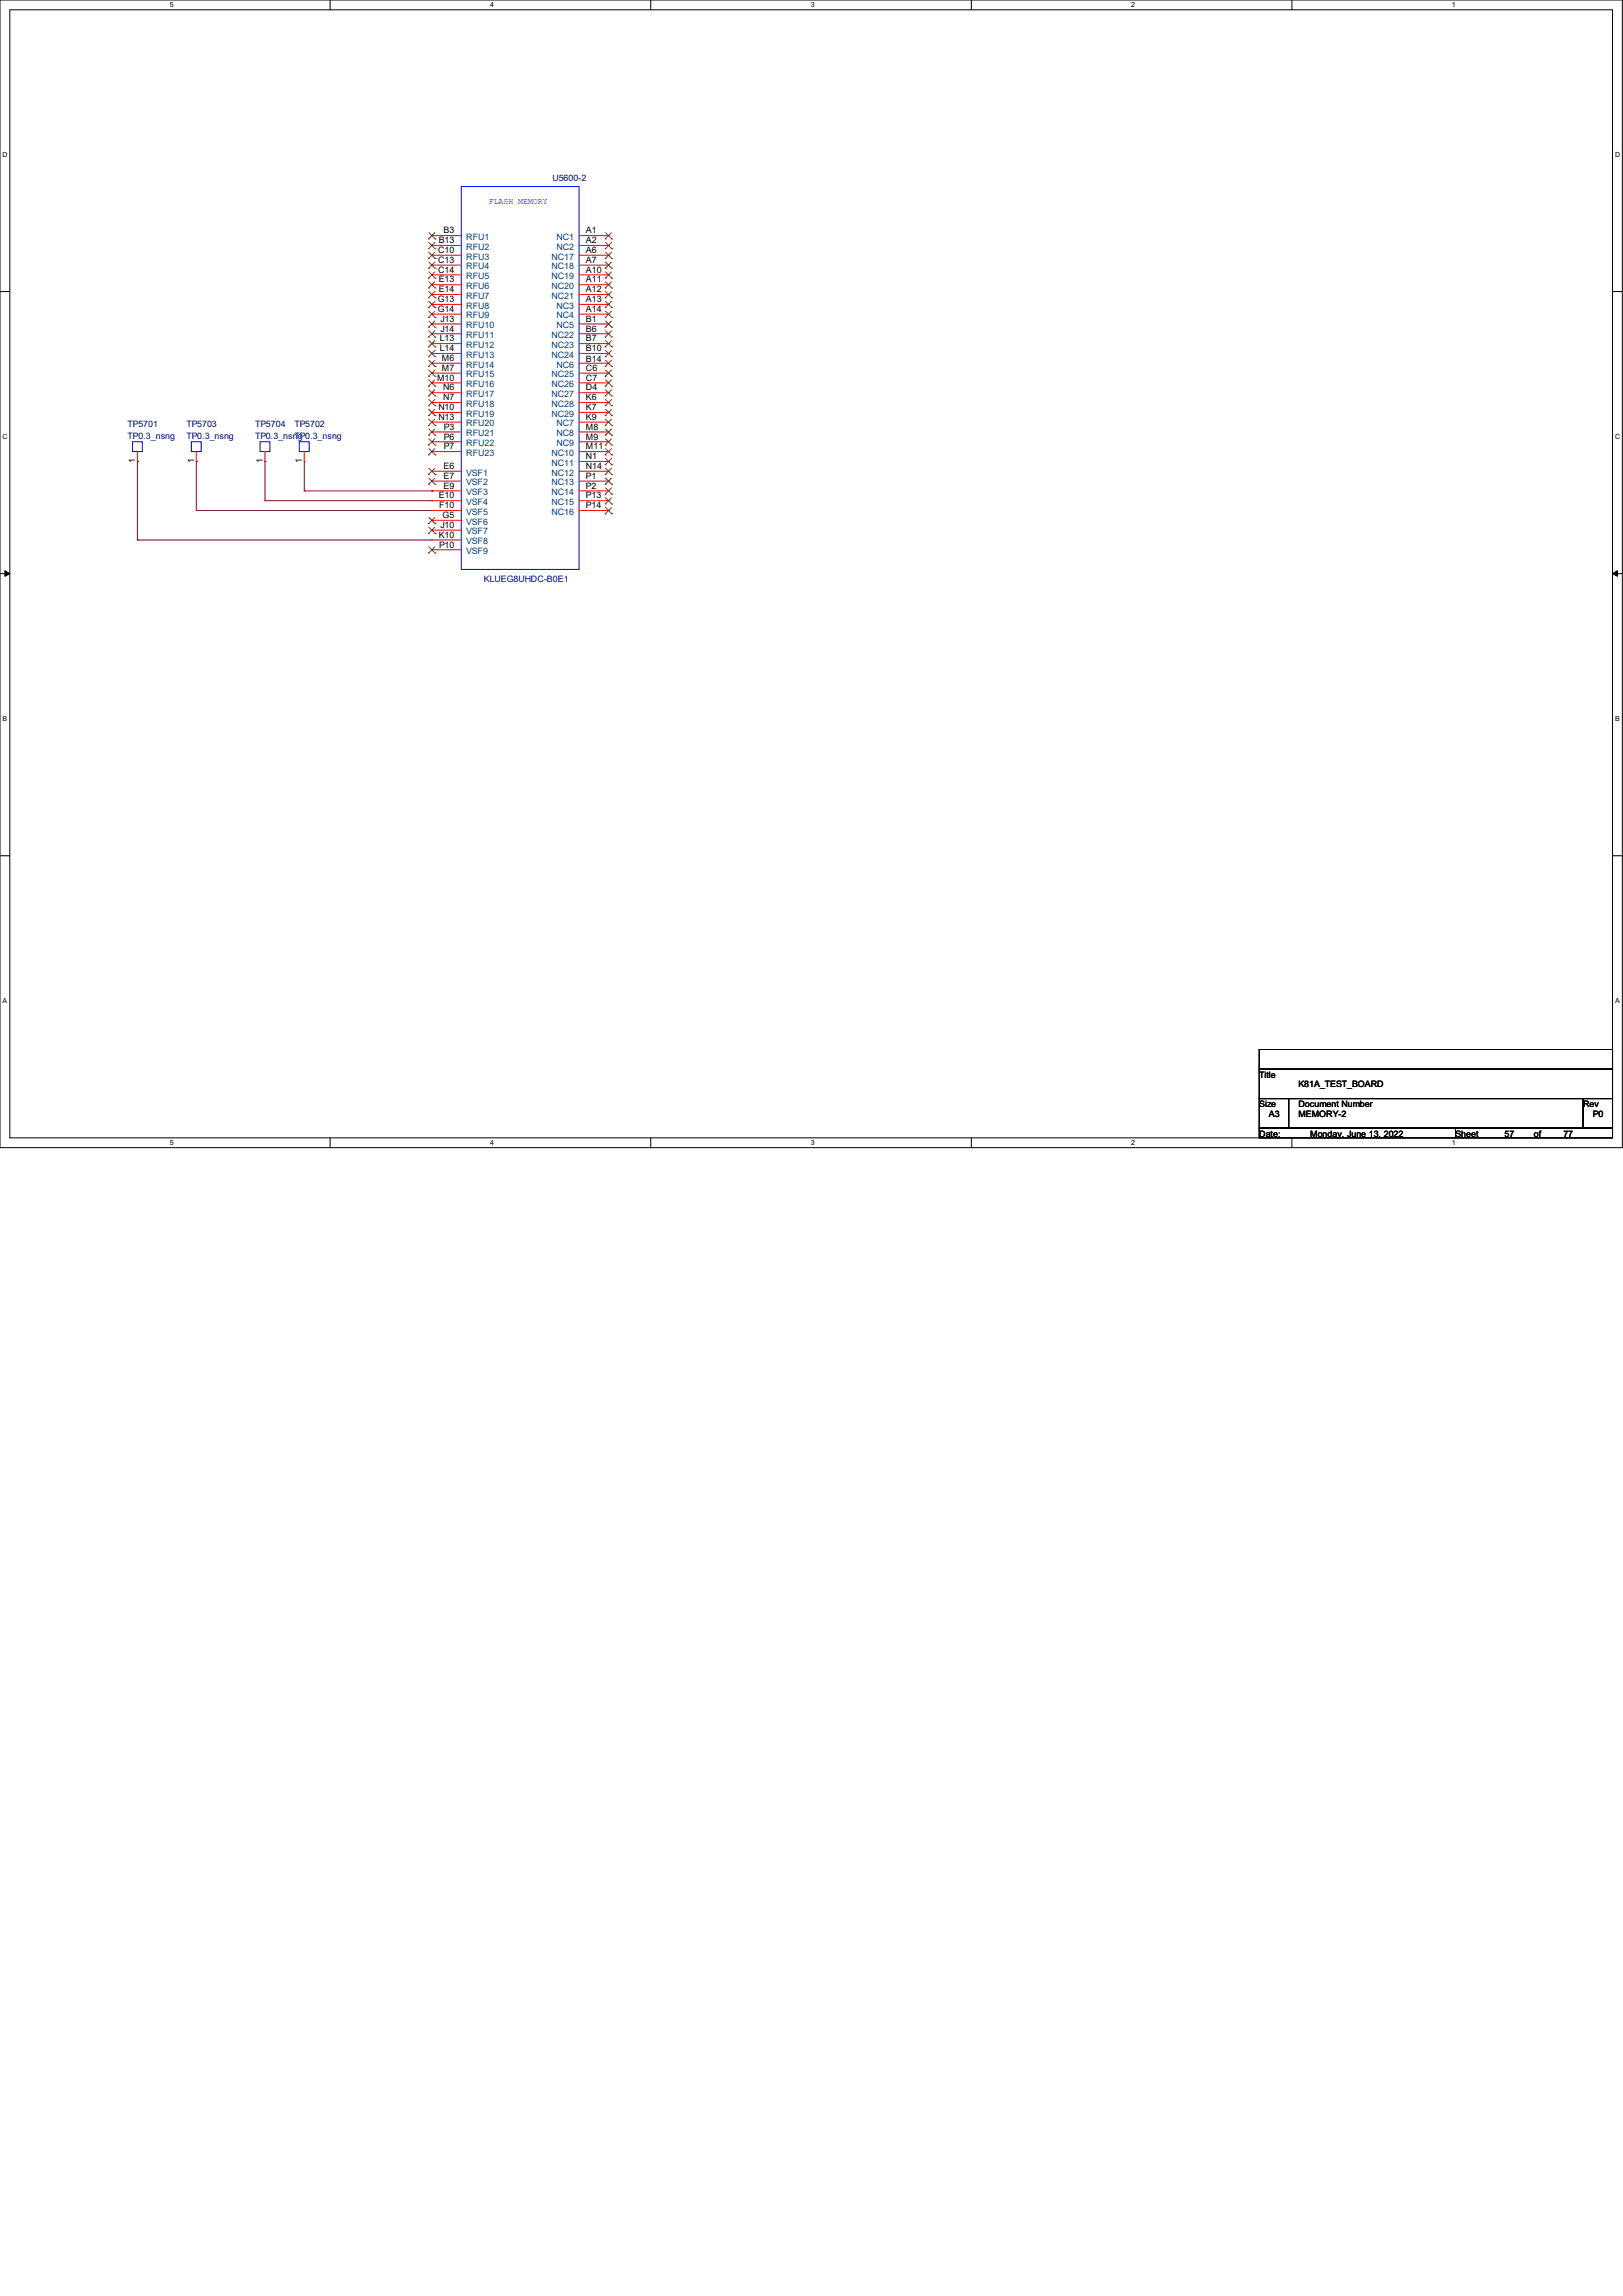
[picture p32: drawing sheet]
<svg xmlns="http://www.w3.org/2000/svg" width="210mm" height="297mm" viewBox="0 0 210 297" stroke-linecap="round" stroke-linejoin="round" font-family="sans-serif">
<defs><g id="words">
<g font-size="1.1" fill="#000080">
<text x="71.5" y="23.5">U5600-2</text>
<text x="16.5" y="55.2">TP5701</text>
<text x="16.5" y="56.7">TP0.3_nsng</text>
<text x="24.1" y="55.2">TP5703</text>
<text x="24.1" y="56.7">TP0.3_nsng</text>
<text x="33" y="55.2">TP5704</text>
<text x="33" y="56.7">TP0.3_nsng</text>
<text x="38.1" y="55.2">TP5702</text>
<text x="38.1" y="56.7">TP0.3_nsng</text>
<text x="62.6" y="75.3">KLUEG8UHDC-B0E1</text>
</g>
<text font-size="1.1" fill="#00f" x="63.2" y="26.4">FLASH MEMORY</text>
<g font-size="1.1">
<text x="56.7" y="32.7">C10</text>
<text x="56.7" y="34">C13</text>
<text x="56.7" y="35.3">C14</text>
<text x="56.8" y="31.5">B13</text>
<text x="57.4" y="30.2">B3</text>
<text x="75.8" y="30.2">A1</text>
<text x="75.8" y="31.5">A2</text>
<text x="75.8" y="32.7">A6</text>
<text x="75.8" y="34">A7</text>
<text x="75.8" y="35.3">A10</text>
<text x="56.6" y="39.1">G13</text>
<text x="56.6" y="40.3">G14</text>
<text x="56.8" y="36.5">E13</text>
<text x="56.8" y="37.8">E14</text>
<text x="57" y="41.6">J13</text>
<text x="75.8" y="39.1">A13</text>
<text x="75.8" y="40.3">A14</text>
<text x="75.8" y="41.6">B1</text>
<text x="75.8" y="36.5">A11</text>
<text x="75.8" y="37.8">A12</text>
<text x="56.9" y="44.2">L13</text>
<text x="56.9" y="45.4">L14</text>
<text x="57" y="42.9">J14</text>
<text x="57.2" y="46.7">M6</text>
<text x="57.2" y="48">M7</text>
<text x="75.8" y="46.8">B14</text>
<text x="75.8" y="42.9">B6</text>
<text x="75.8" y="44.2">B7</text>
<text x="75.8" y="45.4">B10</text>
<text x="75.8" y="48">C6</text>
<text x="56.6" y="49.2">M10</text>
<text x="56.7" y="53">N10</text>
<text x="57.4" y="50.5">N6</text>
<text x="57.4" y="51.8">N7</text>
<text x="75.8" y="49.2">C7</text>
<text x="75.8" y="50.5">D4</text>
<text x="75.8" y="51.8">K6</text>
<text x="75.8" y="53">K7</text>
<text x="17.5" y="59.9" transform="rotate(-90 17.5 59.9)">1</text>
<text x="25.1" y="59.9" transform="rotate(-90 25.1 59.9)">1</text>
<text x="34" y="59.9" transform="rotate(-90 34 59.9)">1</text>
<text x="39.1" y="59.9" transform="rotate(-90 39.1 59.9)">1</text>
<text x="56.7" y="54.3">N13</text>
<text x="57.4" y="55.6">P3</text>
<text x="57.4" y="56.9">P6</text>
<text x="57.4" y="58.1">P7</text>
<text x="75.8" y="54.3">K9</text>
<text x="75.8" y="55.6">M8</text>
<text x="75.8" y="56.9">M9</text>
<text x="75.8" y="58.1">M11</text>
<text x="75.8" y="59.4">N1</text>
<text x="56.8" y="64.5">E10</text>
<text x="56.8" y="65.7">F10</text>
<text x="57.4" y="60.7">E6</text>
<text x="57.4" y="61.9">E7</text>
<text x="57.4" y="63.2">E9</text>
<text x="75.8" y="60.7">N14</text>
<text x="75.8" y="61.9">P1</text>
<text x="75.8" y="63.2">P2</text>
<text x="75.8" y="64.5">P13</text>
<text x="75.8" y="65.7">P14</text>
<text x="56.8" y="69.6">K10</text>
<text x="56.8" y="70.8">P10</text>
<text x="57" y="68.3">J10</text>
<text x="57.3" y="67">G5</text>
<text x="162.9" y="139.4">Title</text>
<text x="162.9" y="143.2">Size</text>
<text x="168" y="143.2">Document Number</text>
<text x="168" y="140.7">K81A_TEST_BOARD</text>
<text x="204.9" y="143.2">Rev</text>
<text x="162.9" y="147">Date:</text>
<text x="164.2" y="144.5">A3</text>
<text x="168" y="144.5">MEMORY-2</text>
<text x="169.5" y="147">Monday, June 13, 2022</text>
<text x="188.3" y="147">Sheet</text>
<text x="194.7" y="147">57</text>
<text x="198.5" y="147">of</text>
<text x="202.3" y="147">77</text>
<text x="206.1" y="144.5">P0</text>
</g>
<g font-size="1.1" fill="#004080">
<text x="60.3" y="31">RFU1</text>
<text x="60.3" y="32.3">RFU2</text>
<text x="60.3" y="33.6">RFU3</text>
<text x="60.3" y="34.8">RFU4</text>
<text x="71.4" y="33.6">NC17</text>
<text x="71.4" y="34.8">NC18</text>
<text x="72" y="31">NC1</text>
<text x="72" y="32.3">NC2</text>
<text x="60.3" y="36.1">RFU5</text>
<text x="60.3" y="37.4">RFU6</text>
<text x="60.3" y="38.7">RFU7</text>
<text x="60.3" y="39.9">RFU8</text>
<text x="60.3" y="41.2">RFU9</text>
<text x="71.4" y="36.1">NC19</text>
<text x="71.4" y="37.4">NC20</text>
<text x="71.4" y="38.7">NC21</text>
<text x="72" y="39.9">NC3</text>
<text x="72" y="41.2">NC4</text>
<text x="60.3" y="42.5">RFU10</text>
<text x="60.3" y="43.7">RFU11</text>
<text x="60.3" y="45">RFU12</text>
<text x="60.3" y="46.3">RFU13</text>
<text x="60.3" y="47.5">RFU14</text>
<text x="71.4" y="43.7">NC22</text>
<text x="71.4" y="45">NC23</text>
<text x="71.4" y="46.3">NC24</text>
<text x="72" y="42.5">NC5</text>
<text x="72" y="47.5">NC6</text>
<text x="60.3" y="48.8">RFU15</text>
<text x="60.3" y="50.1">RFU16</text>
<text x="60.3" y="51.4">RFU17</text>
<text x="60.3" y="52.6">RFU18</text>
<text x="60.3" y="53.9">RFU19</text>
<text x="71.4" y="48.8">NC25</text>
<text x="71.4" y="50.1">NC26</text>
<text x="71.4" y="51.4">NC27</text>
<text x="71.4" y="52.6">NC28</text>
<text x="71.4" y="53.9">NC29</text>
<text x="60.3" y="55.2">RFU20</text>
<text x="60.3" y="56.4">RFU21</text>
<text x="60.3" y="57.7">RFU22</text>
<text x="60.3" y="59">RFU23</text>
<text x="71.4" y="59">NC10</text>
<text x="72" y="55.2">NC7</text>
<text x="72" y="56.4">NC8</text>
<text x="72" y="57.7">NC9</text>
<text x="60.3" y="61.5">VSF1</text>
<text x="60.3" y="62.8">VSF2</text>
<text x="60.3" y="64.1">VSF3</text>
<text x="60.3" y="65.3">VSF4</text>
<text x="71.4" y="60.2">NC11</text>
<text x="71.4" y="61.5">NC12</text>
<text x="71.4" y="62.8">NC13</text>
<text x="71.4" y="64.1">NC14</text>
<text x="71.4" y="65.3">NC15</text>
<text x="60.3" y="66.6">VSF5</text>
<text x="60.3" y="67.9">VSF6</text>
<text x="60.3" y="69.1">VSF7</text>
<text x="60.3" y="70.4">VSF8</text>
<text x="60.3" y="71.7">VSF9</text>
<text x="71.4" y="66.6">NC16</text>
</g>
<g font-size=".9">
<text x="22" y=".9">5</text>
<text x="63.4" y=".9">4</text>
<text x="104.9" y=".9">3</text>
<text x="146.4" y=".9">2</text>
<text x="187.9" y=".9">1</text>
<text x=".3" y="20.3">D</text>
<text x="209" y="20.3">D</text>
<text x=".3" y="56.7">C</text>
<text x="209" y="56.7">C</text>
<text x=".3" y="93.2">B</text>
<text x="209" y="93.2">B</text>
<text x=".3" y="129.7">A</text>
<text x="209" y="129.7">A</text>
<text x="22" y="148.1">5</text>
<text x="63.4" y="148.1">4</text>
<text x="104.9" y="148.1">3</text>
<text x="146.4" y="148.1">2</text>
<text x="187.9" y="148.1">1</text>
</g>
</g></defs>
<path d="M0 0h209.9v148.5h-209.9zM1.3 1.3h207.4v145.9h-207.4z" fill="none" stroke="#000" stroke-width=".13"/>
<g fill="#fff">
<path d="M22 .1h.5v1h-.5z"/>
<path d="M22 147.3h.5v1h-.5z"/>
</g>
<path d="M42.7 0v1.3M42.7 147.2v1.3" fill="none" stroke="#000" stroke-width=".13"/>
<g fill="#fff">
<path d="M63.4 .1h.5v1h-.5z"/>
<path d="M63.4 147.3h.5v1h-.5z"/>
</g>
<path d="M84.2 0v1.3M84.2 147.2v1.3" fill="none" stroke="#000" stroke-width=".13"/>
<g fill="#fff">
<path d="M104.9 .1h.5v1h-.5z"/>
<path d="M104.9 147.3h.5v1h-.5z"/>
</g>
<path d="M125.7 0v1.3M125.7 147.2v1.3" fill="none" stroke="#000" stroke-width=".13"/>
<g fill="#fff">
<path d="M146.4 .1h.5v1h-.5z"/>
<path d="M146.4 147.3h.5v1h-.5z"/>
</g>
<path d="M167.2 0v1.3M167.2 147.2v1.3" fill="none" stroke="#000" stroke-width=".13"/>
<g fill="#fff">
<path d="M187.9 .1h.5v1h-.5z"/>
<path d="M187.9 147.3h.5v1h-.5z"/>
<path d="M.3 19.5h.7v1h-.7z"/>
<path d="M209 19.5h.6v1h-.6z"/>
<path d="M.3 55.9h.7v1h-.7z"/>
<path d="M209 55.9h.6v1h-.6z"/>
</g>
<path d="M0 37.7h1.3M208.7 37.7h1.2" fill="none" stroke="#000" stroke-width=".13"/>
<g fill="#fff">
<path d="M.3 92.4h.6v1h-.6z"/>
<path d="M209 92.4h.6v1h-.6z"/>
</g>
<path d="M0 74.2h1.3M208.7 74.2h1.2" fill="none" stroke="#000" stroke-width=".13"/>
<path d="M.6 73.8l.7 .4-.7 .3zM208.7 74.2l.6-.4v.7z" fill="#000" stroke="#000" stroke-width=".13"/>
<g fill="#fff">
<path d="M.3 128.9h.6v1h-.6z"/>
<path d="M209 128.9h.5v1h-.5z"/>
</g>
<path d="M0 110.7h1.3M208.7 110.7h1.2M162.9 135.8h45.8v2.5h-45.8zM162.9 138.3h45.8v3.8h-45.8zM162.9 142.1h3.9v3.8h-3.9zM162.9 145.9h25.4v1.3h-25.4zM166.8 142.1h38.1v3.8h-38.1zM188.3 145.9h20.4v1.3h-20.4zM204.9 142.1h3.8v3.8h-3.8z" fill="none" stroke="#000" stroke-width=".13"/>
<path d="M59.7 24.1h15.2v49.6h-15.2zM17.1 57.1h1.3v1.3h-1.3zM24.8 57.1h1.2v1.3h-1.2zM33.7 57.1h1.2v1.3h-1.2zM38.7 57.1h1.3v1.3h-1.3z" fill="none" stroke="#00f" stroke-width=".13"/>
<g fill="none" stroke="#f00" stroke-width=".13">
<path d="M55.9 30.5h.1M55.9 31.7h.1M55.9 33h.1M55.9 34.3h.1M55.9 35.6h.1M55.9 36.8h.1M55.9 38.1h.1M55.9 39.4h.1M55.9 30.5h3.8M55.9 31.7h3.8M55.9 39.4h3.8M55.9 33h3.8"/>
<path d="M55.9 34.3h3.8M55.9 35.6h3.8M55.9 36.8h3.8M55.9 38.1h3.8M74.9 30.5h3.8M74.9 31.7h3.8M74.9 39.4h3.8M74.9 33h3.8M74.9 34.3h3.8M74.9 35.6h3.8M74.9 36.8h3.8M74.9 38.1h3.8"/>
<path d="M78.7 30.5h.1M78.7 31.7h.1M78.7 39.4h.1M78.7 33h.1M78.7 34.3h.1M78.7 35.6h.1M78.7 36.8h.1M78.7 38.1h.1M17.8 59.7h.1M17.8 58.4v1.3M25.4 59.7h.1M25.4 58.4v1.3"/>
<path d="M34.3 59.7h.1M34.3 58.4v1.3M39.4 59.7h.1M39.4 58.4v1.3M55.9 40.6h.1M55.9 41.9h.1M55.9 43.2h.1M55.9 44.4h.1M55.9 45.7h.1M55.9 47h.1M55.9 48.3h.1M55.9 49.5h.1"/>
<path d="M55.9 50.8h.1M55.9 52.1h.1M55.9 53.3h.1M55.9 54.6h.1M55.9 55.9h.1M55.9 57.1h.1M55.9 58.4h.1M55.9 40.6h3.8M55.9 41.9h3.8M55.9 47h3.8M55.9 54.6h3.8M55.9 55.9h3.8"/>
<path d="M55.9 57.1h3.8M55.9 58.4h3.8M55.9 43.2h3.8M55.9 44.4h3.8M55.9 45.7h3.8M55.9 48.3h3.8M55.9 49.5h3.8M55.9 50.8h3.8M55.9 52.1h3.8M55.9 53.3h3.8M74.9 40.6h3.8M74.9 41.9h3.8"/>
<path d="M74.9 47h3.8M74.9 54.6h3.8M74.9 55.9h3.8M74.9 57.1h3.8M74.9 58.4h3.8M74.9 59.7h3.8M74.9 43.2h3.8M74.9 44.4h3.8M74.9 45.7h3.8M74.9 48.3h3.8M74.9 49.5h3.8M74.9 50.8h3.8"/>
<path d="M74.9 52.1h3.8M74.9 53.3h3.8M78.7 40.6h.1M78.7 41.9h.1M78.7 47h.1M78.7 54.6h.1M78.7 55.9h.1M78.7 57.1h.1M78.7 58.4h.1M78.7 59.7h.1M78.7 43.2h.1M78.7 44.4h.1"/>
<path d="M78.7 45.7h.1M78.7 48.3h.1M78.7 49.5h.1M78.7 50.8h.1M78.7 52.1h.1M78.7 53.3h.1M55.9 61h.1M55.9 62.2h.1M55.9 63.5h.1M55.9 64.8h.1M55.9 66h.1M55.9 67.3h.1"/>
<path d="M55.9 68.6h.1M55.9 69.8h.1M55.9 71.1h.1M55.9 61h3.8M55.9 62.2h3.8M55.9 63.5h3.8M55.9 64.8h3.8M55.9 66h3.8M55.9 67.3h3.8M55.9 68.6h3.8M55.9 69.8h3.8M55.9 71.1h3.8"/>
<path d="M74.9 61h3.8M74.9 62.2h3.8M74.9 63.5h3.8M74.9 64.8h3.8M74.9 66h3.8M78.7 61h.1M78.7 62.2h.1M78.7 63.5h.1M78.7 64.8h.1M78.7 66h.1"/>
</g>
<g fill="none" stroke="#804000" stroke-width=".13">
<path d="M55.5 30.9h.1M55.5 32.2h.1M55.5 33.4h.1M55.5 34.7h.1M55.5 36h.1M55.5 37.3h.1M55.5 38.5h.1M55.5 39.8h.1M55.5 30.1l.8 .8M55.5 31.4l.8 .8M55.5 32.6l.8 .8M55.5 33.9l.8 .8"/>
<path d="M55.5 35.2l.8 .8M55.5 36.4l.8 .9M55.5 37.7l.8 .8M55.5 39l.8 .8M56.3 30.1l-.8 .8M56.3 31.4l-.8 .8M56.3 32.6l-.8 .8M56.3 33.9l-.8 .8M56.3 35.2l-.8 .8M56.3 36.4l-.8 .9M56.3 37.7l-.8 .8M56.3 39l-.8 .8"/>
<path d="M56.3 30.9h.1M56.3 32.2h.1M56.3 33.4h.1M56.3 34.7h.1M56.3 36h.1M56.3 37.3h.1M56.3 38.5h.1M56.3 39.8h.1M78.3 30.9h.1M78.3 32.2h.1M78.3 39.8h.1M78.3 33.4h.1"/>
<path d="M78.3 34.7h.1M78.3 36h.1M78.3 37.3h.1M78.3 38.5h.1M78.4 30.1l.8 .8M78.4 31.4l.8 .8M78.4 39l.8 .8M78.4 32.6l.8 .8M78.4 33.9l.8 .8M78.4 35.2l.8 .8M78.4 36.4l.8 .9M78.4 37.7l.8 .8"/>
<path d="M79.1 30.1l-.8 .8M79.1 31.4l-.8 .8M79.1 39l-.8 .8M79.1 32.6l-.8 .8M79.1 33.9l-.8 .8M79.1 35.2l-.8 .8M79.1 36.4l-.8 .9M79.1 37.7l-.8 .8M79.2 30.9h.1M79.2 32.2h.1M79.2 39.8h.1M79.2 33.4h.1"/>
<path d="M79.2 34.7h.1M79.2 36h.1M79.2 37.3h.1M79.2 38.5h.1M55.5 41.1h.1M55.5 42.3h.1M55.5 43.6h.1M55.5 44.9h.1M55.5 46.1h.1M55.5 47.4h.1M55.5 48.7h.1M55.5 50h.1"/>
<path d="M55.5 51.2h.1M55.5 52.5h.1M55.5 53.8h.1M55.5 55h.1M55.5 56.3h.1M55.5 57.6h.1M55.5 58.8h.1M55.5 40.3l.8 .8M55.5 41.5l.8 .8M55.5 42.8l.8 .8M55.5 44.1l.8 .8M55.5 45.3l.8 .8"/>
<path d="M55.5 46.6l.8 .8M55.5 47.9l.8 .8M55.5 49.1l.8 .9M55.5 50.4l.8 .8M55.5 51.7l.8 .8M55.5 53l.8 .8M55.5 54.2l.8 .8M55.5 55.5l.8 .8M55.5 56.8l.8 .8M55.5 58l.8 .8M56.3 54.2l-.8 .8M56.3 40.3l-.8 .8"/>
<path d="M56.3 41.5l-.8 .8M56.3 42.8l-.8 .8M56.3 44.1l-.8 .8M56.3 45.3l-.8 .8M56.3 46.6l-.8 .8M56.3 47.9l-.8 .8M56.3 49.1l-.8 .9M56.3 50.4l-.8 .8M56.3 51.7l-.8 .8M56.3 53l-.8 .8M56.3 55.5l-.8 .8M56.3 56.8l-.8 .8"/>
<path d="M56.3 58l-.8 .8M56.3 41.1h.1M56.3 42.3h.1M56.3 43.6h.1M56.3 44.9h.1M56.3 46.1h.1M56.3 47.4h.1M56.3 48.7h.1M56.3 50h.1M56.3 51.2h.1M56.3 52.5h.1M56.3 53.8h.1"/>
<path d="M56.3 55h.1M56.3 56.3h.1M56.3 57.6h.1M56.3 58.8h.1M78.3 41.1h.1M78.3 42.3h.1M78.3 47.4h.1M78.3 55h.1M78.3 56.3h.1M78.3 57.6h.1M78.3 58.8h.1M78.3 43.6h.1"/>
<path d="M78.3 44.9h.1M78.3 46.1h.1M78.3 48.7h.1M78.3 50h.1M78.3 51.2h.1M78.3 52.5h.1M78.3 53.8h.1M78.4 40.3l.8 .8M78.4 41.5l.8 .8M78.4 46.6l.8 .8M78.4 54.2l.8 .8M78.4 55.5l.8 .8"/>
<path d="M78.4 56.8l.8 .8M78.4 58l.8 .8M78.4 59.3l.8 .8M78.4 42.8l.8 .8M78.4 44.1l.8 .8M78.4 45.3l.8 .8M78.4 47.9l.8 .8M78.4 49.1l.8 .9M78.4 50.4l.8 .8M78.4 51.7l.8 .8M78.4 53l.8 .8M79.1 40.3l-.8 .8"/>
<path d="M79.1 41.5l-.8 .8M79.1 46.6l-.8 .8M79.1 54.2l-.8 .8M79.1 55.5l-.8 .8M79.1 56.8l-.8 .8M79.1 58l-.8 .8M79.1 59.3l-.8 .8M79.1 42.8l-.8 .8M79.1 44.1l-.8 .8M79.1 45.3l-.8 .8M79.1 47.9l-.8 .8M79.1 49.1l-.8 .9"/>
<path d="M79.1 50.4l-.8 .8M79.1 51.7l-.8 .8M79.1 53l-.8 .8M79.2 41.1h.1M79.2 42.3h.1M79.2 47.4h.1M79.2 55h.1M79.2 56.3h.1M79.2 57.6h.1M79.2 58.8h.1M79.2 43.6h.1M79.2 44.9h.1"/>
<path d="M79.2 46.1h.1M79.2 48.7h.1M79.2 50h.1M79.2 51.2h.1M79.2 52.5h.1M79.2 53.8h.1M55.5 61.4h.1M55.5 62.7h.1M55.5 67.7h.1M55.5 69h.1M55.5 71.5h.1M55.5 60.6l.8 .8"/>
<path d="M55.5 61.8l.8 .9M55.5 66.9l.8 .8M55.5 68.2l.8 .8M55.5 70.7l.8 .8M56.3 61.8l-.8 .9M56.3 60.6l-.8 .8M56.3 66.9l-.8 .8M56.3 70.7l-.8 .8M56.3 68.2l-.8 .8M56.3 61.4h.1M56.3 62.7h.1M56.3 67.7h.1"/>
<path d="M56.3 69h.1M56.3 71.5h.1M78.3 60.1h.1M78.3 61.4h.1M78.3 62.7h.1M78.3 63.9h.1M78.3 65.2h.1M78.3 66.5h.1M78.4 60.6l.8 .8M78.4 61.8l.8 .9M78.4 63.1l.8 .8M78.4 64.4l.8 .8"/>
<path d="M78.4 65.7l.8 .8M79.1 60.6l-.8 .8M79.1 61.8l-.8 .9M79.1 63.1l-.8 .8M79.1 64.4l-.8 .8M79.1 65.7l-.8 .8M79.2 60.1h.1M79.2 61.4h.1M79.2 62.7h.1M79.2 63.9h.1M79.2 65.2h.1M79.2 66.5h.1"/>
</g>
<g fill="none" stroke="#800040" stroke-width=".13">
<path d="M17.8 59.7h.1M17.8 59.7v10.1M25.4 59.7h.1M25.4 59.7v6.3M34.3 59.7h.1M34.3 59.7v5.1M39.4 59.7v3.8M17.8 69.8h.1M17.8 69.8h38.1M25.4 66h.1M25.4 66h30.5M34.3 64.8h.1"/>
<path d="M34.3 64.8h21.6M39.4 63.5h.1M39.4 63.5h16.5M55.9 63.5h.1"/>
</g>
<use href="#words"/>
</svg>
